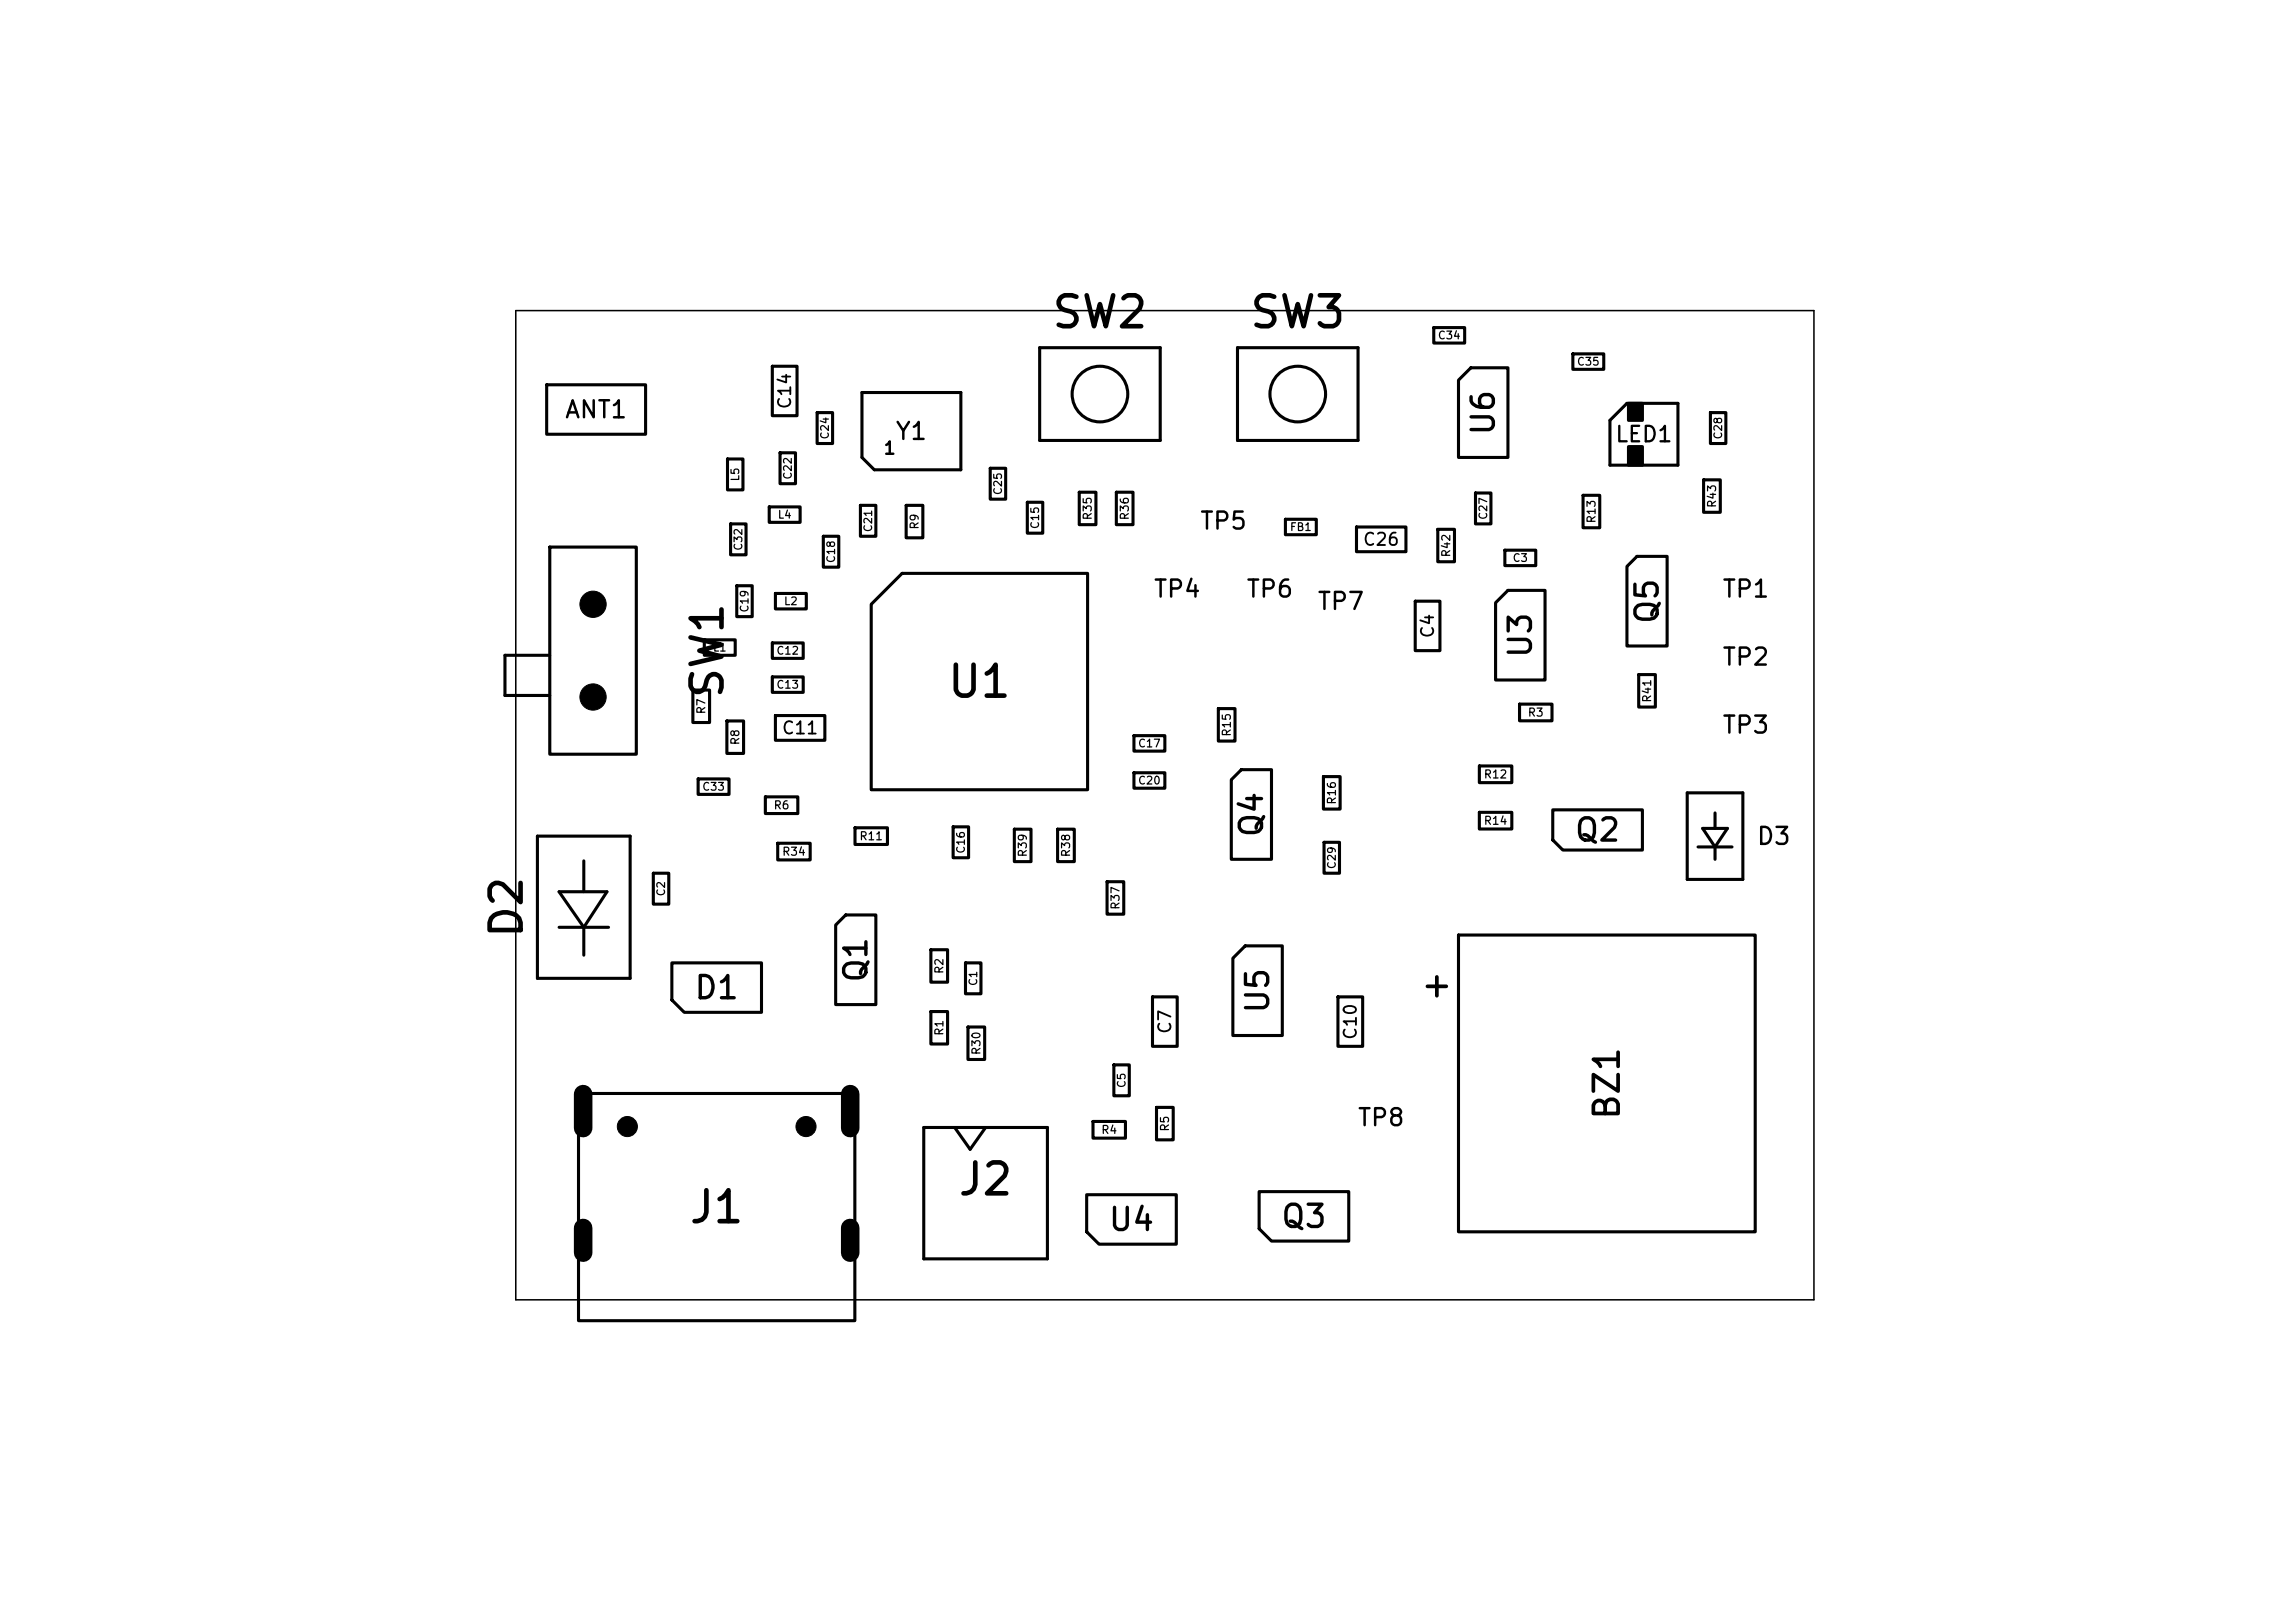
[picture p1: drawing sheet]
<svg xmlns="http://www.w3.org/2000/svg" width="297mm" height="210mm" viewBox="0 0 297 210" stroke-linecap="round" stroke-linejoin="round" font-family="sans-serif">
<defs><g id="words">
<g font-size="4">
<text x="135.9" y="43.4">SW2</text>
<text x="161.5" y="43.4">SW3</text>
<text x="94.6" y="90.7" transform="rotate(-90 94.6 90.7)">SW1</text>
<text x="122.3" y="91.2">U1</text>
<text x="68.6" y="121.7" transform="rotate(-90 68.6 121.7)">D2</text>
<text x="123.7" y="155.6">J2</text>
<text x="88.9" y="159.2">J1</text>
</g>
<g font-size="3.2">
<text x="183.6" y="129.8">+</text>
<text x="210.4" y="145.2" transform="rotate(-90 210.4 145.2)">BZ1</text>
</g>
<g font-size="2.9">
<text x="194.1" y="56.6" transform="rotate(-90 194.1 56.6)">U6</text>
<text x="215.3" y="81" transform="rotate(-90 215.3 81)">Q5</text>
<text x="198.9" y="85.4" transform="rotate(-90 198.9 85.4)">U3</text>
<text x="164.1" y="108.6" transform="rotate(-90 164.1 108.6)">Q4</text>
<text x="203.6" y="109.6">Q2</text>
<text x="89.6" y="130">D1</text>
<text x="112.9" y="127.4" transform="rotate(-90 112.9 127.4)">Q1</text>
<text x="164.9" y="131.4" transform="rotate(-90 164.9 131.4)">U5</text>
<text x="143.3" y="160">U4</text>
<text x="165.6" y="159.6">Q3</text>
</g>
<g font-size="2.2">
<text x="72.9" y="54.7">ANT1</text>
<text x="115.7" y="57.5">Y1</text>
<text x="155.1" y="69.1">TP5</text>
<text x="149.1" y="77.9">TP4</text>
<text x="161.1" y="77.9">TP6</text>
<text x="222.7" y="77.9">TP1</text>
<text x="170.3" y="79.5">TP7</text>
<text x="222.7" y="86.7">TP2</text>
<text x="222.7" y="95.5">TP3</text>
<text x="227.2" y="109.9">D3</text>
<text x="175.5" y="146.3">TP8</text>
</g>
<text font-size="2" x="208.9" y="57.7">LED1</text>
<g font-size="1.6">
<text x="102.8" y="53.1" transform="rotate(-90 102.8 53.1)">C14</text>
<text x="114.2" y="59.2">1</text>
<text x="176.3" y="71">C26</text>
<text x="186" y="82.7" transform="rotate(-90 186 82.7)">C4</text>
<text x="101.1" y="95.4">C11</text>
<text x="152" y="133.9" transform="rotate(-90 152 133.9)">C7</text>
<text x="176" y="134.7" transform="rotate(-90 176 134.7)">C10</text>
</g>
<g font-size="1">
<text x="186" y="44.1">C34</text>
<text x="204" y="47.5">C35</text>
<text x="107.5" y="56.9" transform="rotate(-90 107.5 56.9)">C24</text>
<text x="223.1" y="56.9" transform="rotate(-90 223.1 56.9)">C28</text>
<text x="95.9" y="62.4" transform="rotate(-90 95.9 62.4)">L5</text>
<text x="102.7" y="62.1" transform="rotate(-90 102.7 62.1)">C22</text>
<text x="129.9" y="64.1" transform="rotate(-90 129.9 64.1)">C25</text>
<text x="222.3" y="65.8" transform="rotate(-90 222.3 65.8)">R43</text>
<text x="96.3" y="71.3" transform="rotate(-90 96.3 71.3)">C32</text>
<text x="100.6" y="67.3">L4</text>
<text x="113.1" y="68.9" transform="rotate(-90 113.1 68.9)">C21</text>
<text x="119.1" y="68.6" transform="rotate(-90 119.1 68.6)">R9</text>
<text x="134.7" y="68.5" transform="rotate(-90 134.7 68.5)">C15</text>
<text x="141.5" y="67.4" transform="rotate(-90 141.5 67.4)">R35</text>
<text x="146.3" y="67.4" transform="rotate(-90 146.3 67.4)">R36</text>
<text x="166.8" y="68.9">FB1</text>
<text x="192.7" y="67.3" transform="rotate(-90 192.7 67.3)">C27</text>
<text x="206.7" y="67.8" transform="rotate(-90 206.7 67.8)">R13</text>
<text x="108.3" y="72.9" transform="rotate(-90 108.3 72.9)">C18</text>
<text x="187.9" y="72.2" transform="rotate(-90 187.9 72.2)">R42</text>
<text x="195.7" y="72.9">C3</text>
<text x="97.1" y="79.3" transform="rotate(-90 97.1 79.3)">C19</text>
<text x="101.4" y="78.5">L2</text>
<text x="92.2" y="84.5">L1</text>
<text x="100.4" y="84.9">C12</text>
<text x="100.4" y="89.3">C13</text>
<text x="91.5" y="92.5" transform="rotate(-90 91.5 92.5)">R7</text>
<text x="159.5" y="95.4" transform="rotate(-90 159.5 95.4)">R15</text>
<text x="197.6" y="93">R3</text>
<text x="213.9" y="91" transform="rotate(-90 213.9 91)">R41</text>
<text x="95.9" y="96.5" transform="rotate(-90 95.9 96.5)">R8</text>
<text x="147.2" y="101.7">C20</text>
<text x="147.2" y="96.9">C17</text>
<text x="191.9" y="101">R12</text>
<text x="90.8" y="102.5">C33</text>
<text x="100" y="105">R6</text>
<text x="173.1" y="104.2" transform="rotate(-90 173.1 104.2)">R16</text>
<text x="191.9" y="107">R14</text>
<text x="101.1" y="111">R34</text>
<text x="111.1" y="109">R11</text>
<text x="125.1" y="110.5" transform="rotate(-90 125.1 110.5)">C16</text>
<text x="133.1" y="111" transform="rotate(-90 133.1 111)">R39</text>
<text x="138.7" y="111" transform="rotate(-90 138.7 111)">R38</text>
<text x="173.1" y="112.5" transform="rotate(-90 173.1 112.5)">C29</text>
<text x="86.3" y="116.1" transform="rotate(-90 86.3 116.1)">C2</text>
<text x="145.1" y="117.8" transform="rotate(-90 145.1 117.8)">R37</text>
<text x="122.3" y="126.1" transform="rotate(-90 122.3 126.1)">R2</text>
<text x="126.7" y="127.7" transform="rotate(-90 126.7 127.7)">C1</text>
<text x="122.3" y="134.1" transform="rotate(-90 122.3 134.1)">R1</text>
<text x="127.1" y="136.6" transform="rotate(-90 127.1 136.6)">R30</text>
<text x="145.9" y="140.9" transform="rotate(-90 145.9 140.9)">C5</text>
<text x="142.4" y="147">R4</text>
<text x="151.5" y="146.5" transform="rotate(-90 151.5 146.5)">R5</text>
</g>
</g></defs>
<g fill="none" stroke="#000" stroke-width=".4">
<path d="M70.7 49.8h12.8v6.4h-12.8zM94.1 59.4h2v4h-2zM99.9 47.4h3.2v6.4h-3.2zM100.9 58.6h2v4h-2zM105.7 53.4h2v4h-2zM111.5 50.8h12.8v10h-11.2l-1.6-1.6zM134.5 45h15.6v12h-15.6zM160.1 45h15.6v12h-15.6zM185.5 42.4h4v2h-4zM190.3 47.6h4.8v11.6h-6.4v-10zM203.5 45.8h4v2h-4zM210.5 52.2h6.6v8h-8.8v-5.8z"/>
<path d="M221.3 53.4h2v4h-2zM71.1 70.8h11.2v26.8h-11.2zM94.5 67.8h2v4h-2zM95.3 75.8h2v4h-2zM99.5 65.6h4v2h-4zM100.3 76.8h4v2h-4zM106.5 69.4h2v4h-2zM111.3 65.4h2v4h-2zM116.7 74.2h24v28h-28v-24zM117.3 65.4h2.1v4.2h-2.1zM128.1 60.6h2v4h-2zM132.9 65h2v4h-2z"/>
<path d="M139.7 63.7h2.1v4.2h-2.1zM144.5 63.7h2.1v4.2h-2.1zM166.3 67.2h4v2h-4zM175.5 68.2h6.4v3.2h-6.4zM183.1 77.8h3.2v6.4h-3.2zM186.1 68.5h2.1v4.2h-2.1zM190.9 63.8h2v4h-2zM194.7 71.2h4v2h-4zM195.1 76.4h4.8v11.6h-6.4v-10zM204.9 64.1h2.1v4.2h-2.1zM210.5 73.3l1.3-1.3h3.9v11.6h-5.2zM220.5 62.1h2.1v4.2h-2.1z"/>
<path d="M71.1 84.8h-5.8v5.2h5.8M89.7 89.3h2.1v4.2h-2.1zM91.1 82.8h4v2h-4zM94.1 93.3h2.1v4.2h-2.1zM99.9 83.2h4v2h-4zM99.9 87.6h4v2h-4zM100.3 92.6h6.4v3.2h-6.4zM146.7 100h4v2h-4zM146.7 95.2h4v2h-4zM157.7 91.7h2.1v4.2h-2.1zM160.6 99.6h3.9v11.6h-5.2v-10.3zM191.4 99.1h4.2v2.2h-4.2z"/>
<path d="M196.6 91.1h4.2v2.2h-4.2zM212.1 87.3h2.1v4.2h-2.1zM69.5 108.2h12v18.4h-12zM72.4 120h6.4M72.4 115.4h6.1l-2.9 4.6zM75.6 111.4v4M75.6 120v3.6M84.5 113h2v4h-2zM90.3 100.8h4v2h-4zM99 103.1h4.2v2.2h-4.2zM100.6 109.1h4.2v2.2h-4.2zM109.4 118.4h3.9v11.6h-5.2v-10.3z"/>
<path d="M110.6 107.1h4.2v2.2h-4.2zM123.3 107h2v4h-2zM131.3 107.3h2.1v4.2h-2.1zM136.9 107.3h2.1v4.2h-2.1zM143.3 114.1h2.1v4.2h-2.1zM171.3 100.5h2.1v4.2h-2.1zM171.3 109h2v4h-2zM191.4 105.1h4.2v2.2h-4.2zM200.9 104.8h11.6v5.2h-10.3l-1.3-1.3zM218.3 102.6h7.2v11.2h-7.2zM219.7 109.6h4.4M220.3 107.2h3.2l-1.6 2.4z"/>
<path d="M221.9 105.2v2M221.9 109.6v1.6M86.9 124.6h11.6v6.4h-10l-1.6-1.6zM120.5 130.9h2.1v4.2h-2.1zM120.5 122.9h2.1v4.2h-2.1zM124.9 124.6h2v4h-2zM125.3 132.9h2.1v4.2h-2.1zM144.1 137.8h2v4h-2zM149.1 129h3.2v6.4h-3.2zM161.1 122.4h4.8v11.6h-6.4v-10zM173.1 129h3.2v6.4h-3.2zM188.7 121h38.4v38.4h-38.4z"/>
<path d="M74.9 141.5h35.7v29.4h-35.7zM119.5 145.9h16v17h-16zM123.5 145.9l2 2.8 2-2.8M140.6 154.6h11.6v6.4h-10l-1.6-1.6zM141.4 145.1h4.2v2.2h-4.2zM149.7 143.3h2.1v4.2h-2.1zM162.9 154.2h11.6v6.4h-10l-1.6-1.6z"/>
<circle cx="142.3" cy="51" r="3.6"/>
<circle cx="167.9" cy="51" r="3.6"/>
</g>
<path d="M210.7 52.2h1.8v2.2h-1.8zM210.7 57.8h1.8v2.4h-1.8z" fill="#000" stroke="#000" stroke-width=".4"/>
<path d="M66.7 40.2h168v128h-168z" fill="none" stroke="#000" stroke-width=".2"/>
<g fill="#000" stroke="#000" stroke-width=".13">
<circle cx="76.7" cy="78.2" r="1.7"/>
<circle cx="76.7" cy="90.2" r="1.7"/>
<circle cx="81.2" cy="145.8" r="1.3"/>
<circle cx="104.3" cy="145.8" r="1.3"/>
</g>
<path d="M75.5 141.6v4.4M75.5 158.9v3.2M110 141.6v4.4M110 158.9v3.2" fill="none" stroke="#000" stroke-width="2.4"/>
<use href="#words"/>
</svg>
